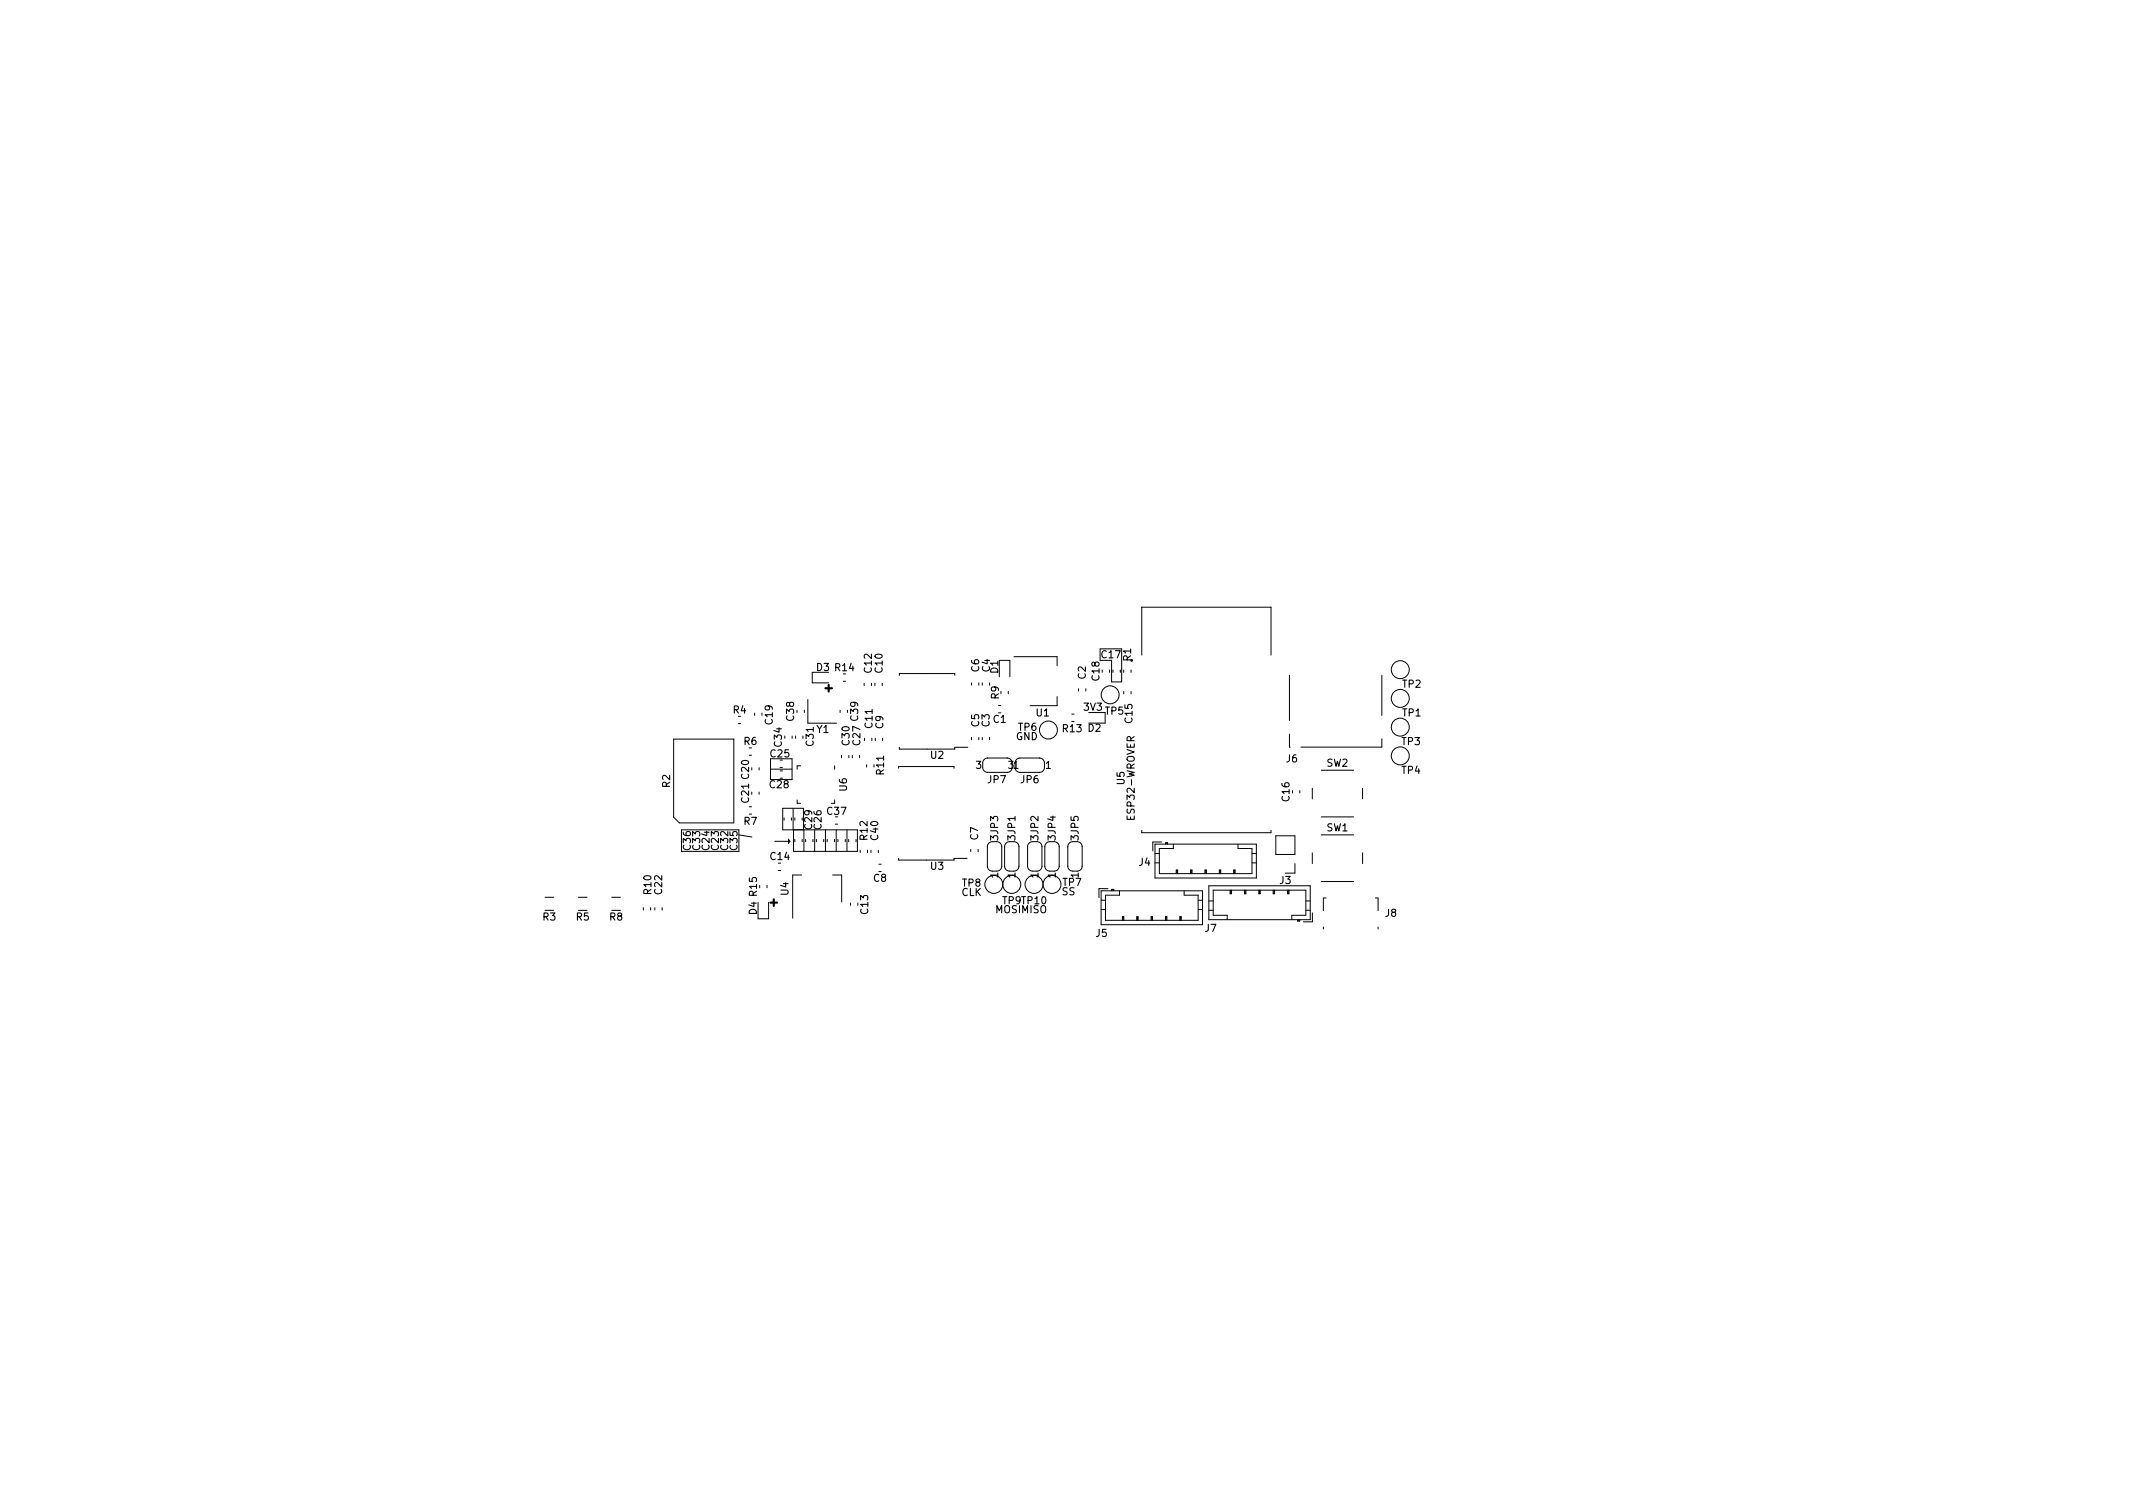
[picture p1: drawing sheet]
<svg xmlns="http://www.w3.org/2000/svg" width="297mm" height="210mm" viewBox="0 0 297 210" stroke-linecap="round" stroke-linejoin="round" font-family="sans-serif">
<defs><g id="words">
<g font-size="1.7">
<text x="114.9" y="96.3">+</text>
<text x="107.3" y="126.2">+</text>
</g>
<g font-size="1.4">
<text x="113.7" y="93.4">D3 R14</text>
<text x="121.4" y="93.6" transform="rotate(-90 121.4 93.6)">C12</text>
<text x="122.9" y="93.6" transform="rotate(-90 122.9 93.6)">C10</text>
<text x="136.3" y="93.5" transform="rotate(-90 136.3 93.5)">C6</text>
<text x="137.9" y="93.5" transform="rotate(-90 137.9 93.5)">C4</text>
<text x="139" y="93.7" transform="rotate(-90 139 93.7)">D1</text>
<text x="151.2" y="94.5" transform="rotate(-90 151.2 94.5)">C2</text>
<text x="153.1" y="94.7" transform="rotate(-90 153.1 94.7)">C18</text>
<text x="153.4" y="91.6">C17</text>
<text x="157.5" y="92" transform="rotate(-90 157.5 92)">R1</text>
<text x="195.3" y="95.7">TP2</text>
<text x="102.1" y="99.3">R4</text>
<text x="107.6" y="100.8" transform="rotate(-90 107.6 100.8)">C19</text>
<text x="110.6" y="100.3" transform="rotate(-90 110.6 100.3)">C38</text>
<text x="121.5" y="101.3" transform="rotate(-90 121.5 101.3)">C11</text>
<text x="123" y="101.4" transform="rotate(-90 123 101.4)">C9</text>
<text x="136.3" y="101.2" transform="rotate(-90 136.3 101.2)">C5</text>
<text x="137.8" y="101.2" transform="rotate(-90 137.8 101.2)">C3</text>
<text x="138.3" y="100.6">C1</text>
<text x="139.1" y="97.3" transform="rotate(-90 139.1 97.3)">R9</text>
<text x="141.8" y="101.7">TP6</text>
<text x="144.3" y="99.7">U1</text>
<text x="148" y="101.9">R13 D2</text>
<text x="151" y="98.9">3V3</text>
<text x="153.9" y="99.5">TP5</text>
<text x="157.7" y="100.6" transform="rotate(-90 157.7 100.6)">C15</text>
<text x="195.3" y="99.7">TP1</text>
<text x="103.6" y="103.7">R6</text>
<text x="107.3" y="105.4">C25</text>
<text x="108.9" y="103.9" transform="rotate(-90 108.9 103.9)">C34</text>
<text x="113.3" y="103.8" transform="rotate(-90 113.3 103.8)">C31</text>
<text x="113.7" y="102">Y1</text>
<text x="118.3" y="103.7" transform="rotate(-90 118.3 103.7)">C30</text>
<text x="119.8" y="103.7" transform="rotate(-90 119.8 103.7)">C27 C39</text>
<text x="123.1" y="107.8" transform="rotate(-90 123.1 107.8)">R11</text>
<text x="129.6" y="105.6">U2</text>
<text x="135.9" y="107">3</text>
<text x="140.4" y="107">31</text>
<text x="141.5" y="103">GND</text>
<text x="145.6" y="107">1</text>
<text x="179.1" y="106.1">J6</text>
<text x="184.7" y="106.7">SW2</text>
<text x="195.2" y="103.7">TP3</text>
<text x="195.2" y="107.7">TP4</text>
<text x="93.3" y="109.6" transform="rotate(-90 93.3 109.6)">R2</text>
<text x="104.3" y="111.7" transform="rotate(-90 104.3 111.7)">C21 C20</text>
<text x="107.2" y="109.7">C28</text>
<text x="115.2" y="113.4">C37</text>
<text x="117.9" y="110.1" transform="rotate(-90 117.9 110.1)">U6</text>
<text x="137.6" y="109">JP7</text>
<text x="142.2" y="109">JP6</text>
<text x="156.6" y="109.2" transform="rotate(-90 156.6 109.2)">U5</text>
<text x="158" y="113.9" transform="rotate(-90 158 113.9)">ESP32-WROVER</text>
<text x="179.6" y="111.5" transform="rotate(-90 179.6 111.5)">C16</text>
<text x="96.2" y="118.3" transform="rotate(-90 96.2 118.3)">C36</text>
<text x="97.5" y="118.3" transform="rotate(-90 97.5 118.3)">C33</text>
<text x="98.8" y="118.3" transform="rotate(-90 98.8 118.3)">C24</text>
<text x="100.1" y="118.3" transform="rotate(-90 100.1 118.3)">C23</text>
<text x="101.4" y="118.3" transform="rotate(-90 101.4 118.3)">C32</text>
<text x="102.7" y="118.3" transform="rotate(-90 102.7 118.3)">C35</text>
<text x="103.6" y="114.8">R7</text>
<text x="107.3" y="119.7">C14</text>
<text x="113.1" y="115.4" transform="rotate(-90 113.1 115.4)">C29</text>
<text x="114.4" y="115.4" transform="rotate(-90 114.4 115.4)">C26</text>
<text x="120.8" y="116.9" transform="rotate(-90 120.8 116.9)">R12</text>
<text x="122.3" y="116.9" transform="rotate(-90 122.3 116.9)">C40</text>
<text x="136.2" y="116.9" transform="rotate(-90 136.2 116.9)">C7</text>
<text x="139" y="117" transform="rotate(-90 139 117)">3JP3</text>
<text x="141.4" y="117" transform="rotate(-90 141.4 117)">3JP1</text>
<text x="144.6" y="117" transform="rotate(-90 144.6 117)">3JP2</text>
<text x="147" y="117" transform="rotate(-90 147 117)">3JP4</text>
<text x="150.2" y="117" transform="rotate(-90 150.2 117)">3JP5</text>
<text x="184.7" y="115.7">SW1</text>
<text x="90.7" y="124.5" transform="rotate(-90 90.7 124.5)">R10</text>
<text x="92.2" y="124.5" transform="rotate(-90 92.2 124.5)">C22</text>
<text x="109.8" y="124.6" transform="rotate(-90 109.8 124.6)">U4</text>
<text x="121.7" y="122.8">C8</text>
<text x="129.6" y="121.1">U3</text>
<text x="133.9" y="124.7">CLK</text>
<text x="134" y="123.4">TP8</text>
<text x="139" y="122.2" transform="rotate(-90 139 122.2)">1</text>
<text x="139.6" y="125.9">TP9TP10</text>
<text x="141.4" y="122.2" transform="rotate(-90 141.4 122.2)">1</text>
<text x="144.6" y="122.2" transform="rotate(-90 144.6 122.2)">1</text>
<text x="147" y="122.2" transform="rotate(-90 147 122.2)">1</text>
<text x="147.9" y="124.6">SS</text>
<text x="148" y="123.3">TP7</text>
<text x="150.2" y="122.2" transform="rotate(-90 150.2 122.2)">1</text>
<text x="158.6" y="120.5">J4</text>
<text x="178.2" y="123.1">J3</text>
<text x="75.6" y="128.2">R3</text>
<text x="80.3" y="128.2">R5</text>
<text x="84.9" y="128.2">R8</text>
<text x="105.4" y="127.3" transform="rotate(-90 105.4 127.3)">D4 R15</text>
<text x="120.9" y="127.2" transform="rotate(-90 120.9 127.2)">C13</text>
<text x="138.6" y="127.1">MOSIMISO</text>
<text x="152.6" y="130.4">J5</text>
<text x="167.8" y="129.7">J7</text>
<text x="192.9" y="127.6">J8</text>
</g>
</g></defs>
<g fill="none" stroke="#000" stroke-width=".14">
<path d="M105.1 99.3v.3M112 98.9v.3M112.5 97.4v3.3h4M115.4 93.6h-2.3v1.5h2.3M117 98.9v.3M117.4 94.9h.4M120.3 95.1v.4M121.4 95.1v.4M121.8 95.1v.4M122.9 95.1v.4M125.2 94v-.2h7.8v.2M135.3 95.1v.3"/>
<path d="M136.3 95.1v.3M136.8 95.1v.3M137.8 95.1v.3M139 98.2h.4M139.2 94.2v-2.2h1.4v2.2M140.4 96.3v.3M141.2 91.4h6v1.3M147.2 97v1.3h-3.7M149.2 99.4h.4M150.2 95.9v.3M151.2 95.9v.3M151.6 99.2h2.3v1.5h-2.3"/>
<path d="M153.2 90.3h3v4.6h-1.4v-3M154.5 93.3v.3M155 93.3v.3M156 93.3v.3M156.5 93.3v.3M156.5 96.3v.3M157.5 93.3v.3M157.5 96.3v.3M159 91.2v-6.7h18v6.7M179.6 94v6.3M192.4 94v5.6M93.8 102.9h8.4v11.7h-7.6l-.8-.8z"/>
<path d="M94.9 118.5v-3h8v3h-7.9M102.8 100.8h.4M102.9 116.2l1.8 .3M104.3 105.2h.4M104.3 113.4h.4M104.3 112.3h.4M105.7 106.9v.3M105.7 110.3v.3M107.3 105.6h3v2.9h-3zM107.4 107.1h2.9M107.9 117.1h2.1M108.6 106.9h.4"/>
<path d="M108.6 107.3h.4M109.2 113.9v.3M109.8 116.8l.2 .3-.2 .3zM110.2 113.9v.3M110.3 102.5v.3M110.5 112.5v3M110.5 115.5v3h8.9v-3h-10.4v-3h2.9v3M110.7 113.9v.3M110.7 116.9v.3M110.8 102.5v.3M111 111.4v.5h.5M111.5 106.6h-.5v.5"/>
<path d="M111.7 116.9v.3M111.9 115.5v3M112.2 116.9v.3M113.2 116.9v.3M113.5 115.5v3M113.7 116.9v.3M114.7 116.9v.3M114.9 115.5v3M115.2 116.9v.3M116.2 116.9v.3M116.2 106.6v.5M116.2 111.4v.5h-.4"/>
<path d="M116.3 114.8h.4M116.5 115.5v3M116.7 116.9v.3M117.2 105.2v.3M117.7 116.9v.3M117.9 115.5v3M118.2 116.9v.3M118.2 105.2v.3M118.7 105.2v.3M119.2 116.9v.3M119.7 105.2v.3M119.8 118.4v.3"/>
<path d="M120.4 102.8v.3M120.7 106.5v.3M120.8 118.4v.3M121.3 118.4v.3M121.4 102.8v.3M121.9 102.8v.3M122.3 118.4v.3M122.9 102.8v.3M125.1 107v-.3h7.8v.3M125.1 119.5v.3h7.8v-.3h1.8M125.2 104.1v.2h7.8v-.2h1.8M135.2 118.3v.3"/>
<path d="M135.3 102.7v.3M136.2 118.3v.3M136.3 102.7v.3M136.8 102.7v.3M136.9 106.8a.7 .7 0 0 0 .6 .7M137.5 117.8v2.8M137.5 107.5h2.8M137.5 105.5h2.8M137.5 105.5a.7 .7 0 0 0-.6 .7M137.8 102.7v.3M138.2 117.2a.7 .7 0 0 0-.7 .7M138.8 117.2a.7 .7 0 0 1 .7 .7"/>
<path d="M139.5 117.8v2.8M139.9 117.8v2.8M140.2 105.5a.7 .7 0 0 1 .7 .7M140.6 117.2a.7 .7 0 0 0-.7 .7M141.2 117.2a.7 .7 0 0 1 .7 .7M141.9 117.8v2.8M142 107.5h2.8M142 105.5h2.8M142.1 105.5a.7 .7 0 0 0-.8 .7M143.1 117.8v2.8M143.8 117.2a.7 .7 0 0 0-.7 .7M144.4 117.2a.7 .7 0 0 1 .7 .7"/>
<path d="M144.8 105.5a.7 .7 0 0 1 .7 .7M145.1 117.8v2.8M145.5 106.8a.7 .7 0 0 1-.7 .7M145.5 117.8v2.8M146.2 117.2a.7 .7 0 0 0-.7 .7M146.8 117.2a.7 .7 0 0 1 .7 .7M147.5 117.8v2.8M148.7 117.8v2.8M149.4 117.2a.7 .7 0 0 0-.7 .7M150 117.2a.7 .7 0 0 1 .7 .7M150.7 117.8v2.8M159 115.6v.3h18v-.3"/>
<path d="M160.8 118.8h.7M160.8 117.5h14.2v4.8h-14.2zM161.8 117.2h-1.3v1.3M162.3 117.4h.3M162.3 117.5v-.2h.3v.2M163.4 117.5v.6h-1.9v3.5h12.8v-3.5h-1.9v-.6M174.3 118.8h.7M177.7 116.4h2.6v2.6h-2.6zM179.6 102.2v1.8h.1M181 110.1v.3M182.7 109.7v1.5M182.7 118.7v1.5"/>
<path d="M184 116.2h4.5M184 107.2h4.5M184 113.7h4.5M189.7 109.7v1.5M189.7 118.7v1.5M192.4 102.9v1.1h-11.2M75.9 124.9h1.2M80.5 124.9h1.3M85.2 124.9h1.2M89.6 126.4v.3M90.6 126.4v.3M91.2 126.4v.3"/>
<path d="M92.2 126.4v.3M105.6 125.6v2.3h1.4v-2.3M106.8 123.3v.3M108.4 121.2h.3M111.7 121.8h-1.3v6M115.9 121.8h1.3v3.8M118.4 125.7v.4M122.4 120.3h.3M137.5 120.6a.7 .7 0 0 0 .7 .7M139.5 120.6a.7 .7 0 0 1-.7 .7M139.9 120.6a.7 .7 0 0 0 .7 .7M141.9 120.6a.7 .7 0 0 1-.7 .7"/>
<path d="M143.1 120.6a.7 .7 0 0 0 .7 .7M145.1 120.6a.7 .7 0 0 1-.7 .7M145.5 120.6a.7 .7 0 0 0 .7 .7M147.5 120.6a.7 .7 0 0 1-.7 .7M148.7 120.6a.7 .7 0 0 0 .7 .7M150.7 120.6a.7 .7 0 0 1-.7 .7M153.3 124h14.2v4.8h-14.2zM153.3 125.3h.6M153.3 126.6h.6M154.3 123.7h-1.3v1.3M154.8 124v-.2h.3v.2M154.8 123.9h.3"/>
<path d="M155.9 124v.6h-2v3.5h13v-3.5h-2v-.6M156.3 128.1v-.5h.2v.5M156.4 127.6v.5M158.3 128.1v-.5h.2v.5M158.4 127.6v.5M160.3 128.1v-.5h.2v.5M160.4 127.6v.5M160.8 120.1h.7M162.3 128.1v-.5h.2v.5M162.4 127.6v.5M163.8 121.6v-.5h.2v.5M163.9 121.1v.5"/>
<path d="M164.3 128.1v-.5h.2v.5M164.4 127.6v.5M165.8 121.6v-.5h.2v.5M165.9 121.1v.5M166.9 125.3h.6M166.9 126.6h.6M167.8 121.6v-.5h.2v.5M167.9 121.1v.5M168.3 123.3h14.2v4.8h-14.2zM168.3 126.7h.6M168.3 125.4h.6M169.8 121.6v-.5h.2v.5"/>
<path d="M169.9 121.1v.5M170.9 128.1v-.7h-2v-3.5h13v3.5h-2v.7M171.3 123.9v.5h.2v-.5M171.4 123.9v.5M171.8 121.6v-.5h.2v.5M171.9 121.1v.5M173.3 123.9v.5h.2v-.5M173.4 123.9v.5M174.3 120.1h.7M175.3 123.9v.5h.2v-.5M175.4 123.9v.5M177.3 123.9v.5h.2v-.5"/>
<path d="M177.4 123.9v.5M179.3 123.9v.5h.2v-.5M179.4 123.9v.5M180.3 120.2v1.4h-1.3M180.7 128.1v.2h.3v-.2M180.7 128.2h.3M181.9 126.7h.6M181.9 125.4h.6M182.8 127.1v1.3h-1.3M184 122.7h4.5M184.3 129.1v.2M184.7 125h-.4v1.8"/>
<path d="M191.5 125h.4v1.8M191.9 129.1v.2"/>
<circle cx="154.6" cy="96.7" r="1.25"/>
<circle cx="195" cy="93.2" r="1.25"/>
<circle cx="195" cy="97.2" r="1.25"/>
<circle cx="146" cy="101.6" r="1.25"/>
<circle cx="195" cy="105.2" r="1.25"/>
<circle cx="195" cy="101.2" r="1.25"/>
<circle cx="138.4" cy="123.1" r="1.25"/>
<circle cx="140.9" cy="123.1" r="1.25"/>
<circle cx="144" cy="123.1" r="1.25"/>
<circle cx="146.5" cy="123.1" r="1.25"/>
</g>
<use href="#words"/>
</svg>
